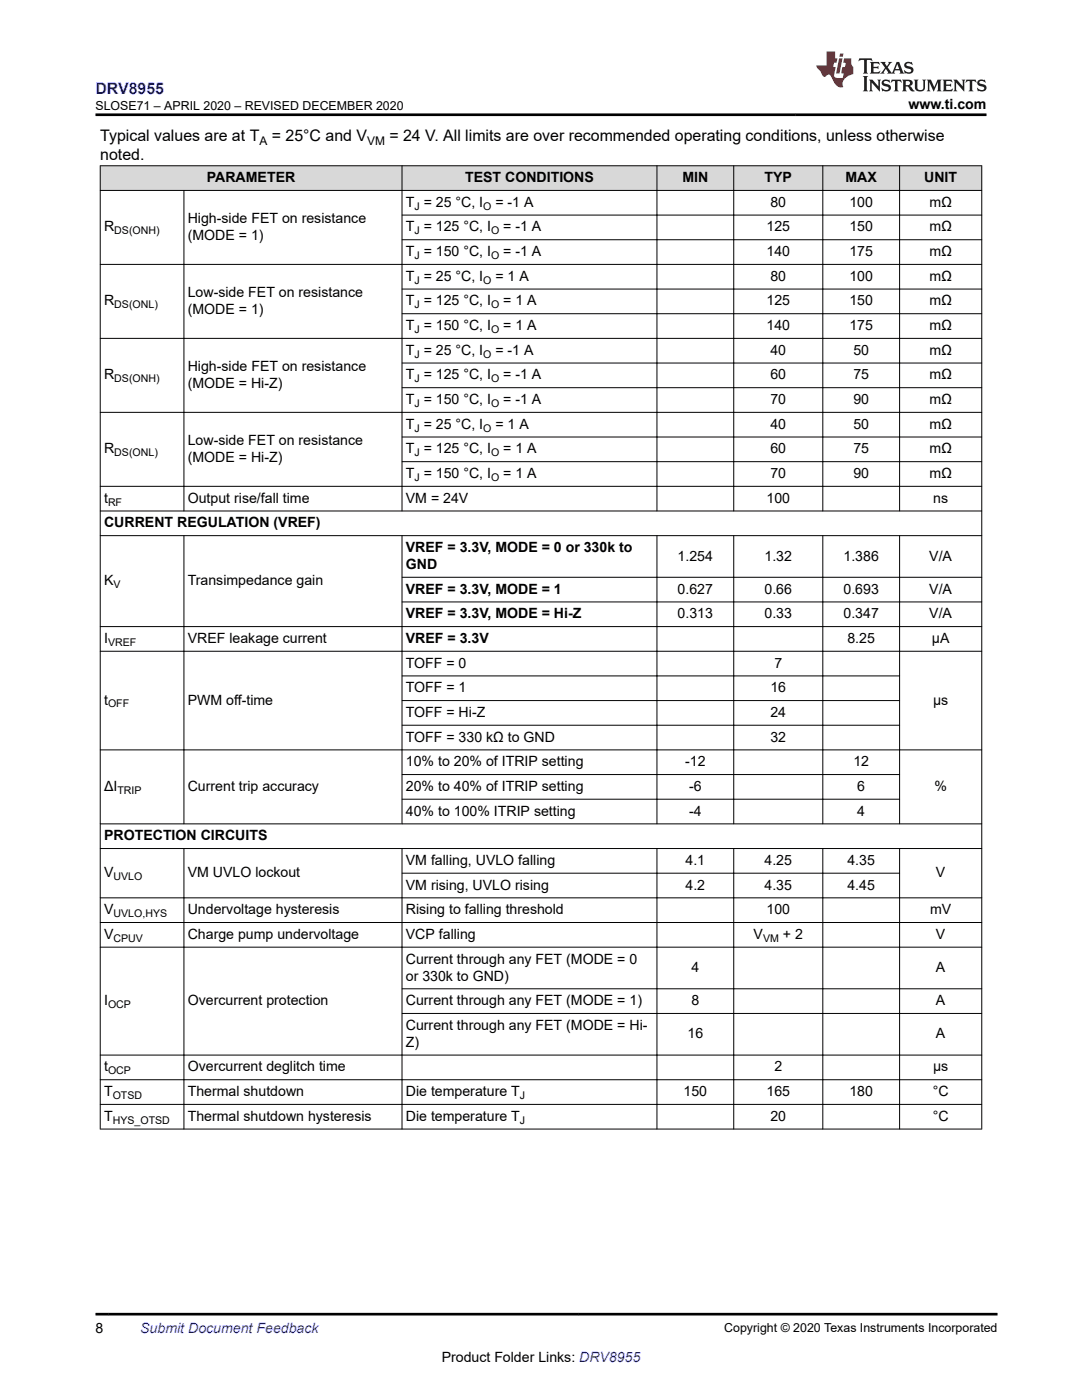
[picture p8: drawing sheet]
<svg xmlns="http://www.w3.org/2000/svg" width="216mm" height="279mm" viewBox="0 0 216 279" stroke-linecap="round" stroke-linejoin="round" font-family="sans-serif">
<defs><g id="words">
<text font-size="3.2" fill="#00f" x="19" y="18.7">DRV8955</text>
<g font-size="3.2">
<text x="20" y="28.2">Typical values are at T</text>
<text x="54.2" y="28.2">= 25°C and V</text>
<text x="77.7" y="28.2">= 24 V. All limits are over recommended operating conditions, unless otherwise</text>
<text x="20" y="32">noted.</text>
</g>
<g font-size="2.8">
<text x="181.3" y="21.8">www.ti.com</text>
<text x="41.3" y="36.4">PARAMETER</text>
<text x="81" y="41.3">T = 25 °C, I</text>
<text x="92.8" y="36.4">TEST CONDITIONS</text>
<text x="98.9" y="41.3">= -1 A</text>
<text x="136.2" y="36.4">MIN</text>
<text x="152.6" y="36.4">TYP</text>
<text x="153.7" y="41.3">80</text>
<text x="168.7" y="36.4">MAX</text>
<text x="169.5" y="41.3">100</text>
<text x="184.4" y="36.4">UNIT</text>
<text x="185.4" y="41.3">mΩ</text>
<text x="20.8" y="46.2">R</text>
<text x="37.5" y="44.5">High-side FET on resistance</text>
<text x="37.5" y="47.9">(MODE = 1)</text>
<text x="81" y="46.2">T = 125 °C, I</text>
<text x="100.4" y="46.2">= -1 A</text>
<text x="152.9" y="46.2">125</text>
<text x="169.5" y="46.2">150</text>
<text x="185.4" y="46.2">mΩ</text>
<text x="81" y="51.1">T = 150 °C, I</text>
<text x="100.4" y="51.1">= -1 A</text>
<text x="152.9" y="51.1">140</text>
<text x="169.5" y="51.1">175</text>
<text x="185.4" y="51.1">mΩ</text>
<text x="37.5" y="59.3">Low-side FET on resistance</text>
<text x="81" y="56">T = 25 °C, I</text>
<text x="98.9" y="56">= 1 A</text>
<text x="153.7" y="56">80</text>
<text x="169.5" y="56">100</text>
<text x="185.4" y="56">mΩ</text>
<text x="20.8" y="61">R</text>
<text x="37.5" y="62.7">(MODE = 1)</text>
<text x="81" y="61">T = 125 °C, I</text>
<text x="81" y="65.9">T = 150 °C, I</text>
<text x="100.4" y="61">= 1 A</text>
<text x="100.4" y="65.9">= 1 A</text>
<text x="152.9" y="61">125</text>
<text x="152.9" y="65.9">140</text>
<text x="169.5" y="61">150</text>
<text x="169.5" y="65.9">175</text>
<text x="185.4" y="61">mΩ</text>
<text x="185.4" y="65.9">mΩ</text>
<text x="81" y="70.8">T = 25 °C, I</text>
<text x="98.9" y="70.8">= -1 A</text>
<text x="153.7" y="70.8">40</text>
<text x="170.3" y="70.8">50</text>
<text x="185.4" y="70.8">mΩ</text>
<text x="20.8" y="75.7">R</text>
<text x="37.5" y="74">High-side FET on resistance</text>
<text x="37.5" y="77.4">(MODE = Hi-Z)</text>
<text x="81" y="75.7">T = 125 °C, I</text>
<text x="100.4" y="75.7">= -1 A</text>
<text x="153.7" y="75.7">60</text>
<text x="170.3" y="75.7">75</text>
<text x="185.4" y="75.7">mΩ</text>
<text x="81" y="80.6">T = 150 °C, I</text>
<text x="100.4" y="80.6">= -1 A</text>
<text x="153.7" y="80.6">70</text>
<text x="170.3" y="80.6">90</text>
<text x="185.4" y="80.6">mΩ</text>
<text x="37.5" y="88.8">Low-side FET on resistance</text>
<text x="81" y="85.6">T = 25 °C, I</text>
<text x="98.9" y="85.6">= 1 A</text>
<text x="153.7" y="85.6">40</text>
<text x="170.3" y="85.6">50</text>
<text x="185.4" y="85.6">mΩ</text>
<text x="20.8" y="90.5">R</text>
<text x="37.5" y="92.2">(MODE = Hi-Z)</text>
<text x="81" y="90.5">T = 125 °C, I</text>
<text x="81" y="95.4">T = 150 °C, I</text>
<text x="100.4" y="90.5">= 1 A</text>
<text x="100.4" y="95.4">= 1 A</text>
<text x="153.7" y="90.5">60</text>
<text x="153.7" y="95.4">70</text>
<text x="170.3" y="90.5">75</text>
<text x="170.3" y="95.4">90</text>
<text x="185.4" y="90.5">mΩ</text>
<text x="185.4" y="95.4">mΩ</text>
<text x="20.8" y="100.3">t</text>
<text x="37.5" y="100.3">Output rise/fall time</text>
<text x="81" y="100.3">VM = 24V</text>
<text x="152.9" y="100.3">100</text>
<text x="186.2" y="100.3">ns</text>
<text x="20.8" y="105.3">CURRENT REGULATION (VREF)</text>
<text x="81" y="110.2">VREF = 3.3V, MODE = 0 or 330k to</text>
<text x="81" y="113.6">GND</text>
<text x="135.2" y="111.9">1.254</text>
<text x="152.5" y="111.9">1.32</text>
<text x="168.3" y="111.9">1.386</text>
<text x="185.4" y="111.9">V/A</text>
<text x="20.8" y="116.8">K</text>
<text x="37.5" y="116.8">Transimpedance gain</text>
<text x="81" y="118.5">VREF = 3.3V, MODE = 1</text>
<text x="135.2" y="118.5">0.627</text>
<text x="152.5" y="118.5">0.66</text>
<text x="168.3" y="118.5">0.693</text>
<text x="185.4" y="118.5">V/A</text>
<text x="81" y="123.4">VREF = 3.3V, MODE = Hi-Z</text>
<text x="135.2" y="123.4">0.313</text>
<text x="152.5" y="123.4">0.33</text>
<text x="168.3" y="123.4">0.347</text>
<text x="185.4" y="123.4">V/A</text>
<text x="20.8" y="128.3">I</text>
<text x="37.5" y="128.3">VREF leakage current</text>
<text x="81" y="128.3">VREF = 3.3V</text>
<text x="169.1" y="128.3">8.25</text>
<text x="185.9" y="128.3">μA</text>
<text x="81" y="133.2">TOFF = 0</text>
<text x="154.5" y="133.2">7</text>
<text x="20.8" y="140.6">t</text>
<text x="37.5" y="140.6">PWM off-time</text>
<text x="81" y="138.2">TOFF = 1</text>
<text x="81" y="143.1">TOFF = Hi-Z</text>
<text x="153.7" y="138.2">16</text>
<text x="153.7" y="143.1">24</text>
<text x="186.2" y="140.6">μs</text>
<text x="81" y="148">TOFF = 330 kΩ to GND</text>
<text x="153.7" y="148">32</text>
<text x="81" y="152.9">10% to 20% of ITRIP setting</text>
<text x="136.7" y="152.9">-12</text>
<text x="170.3" y="152.9">12</text>
<text x="20.8" y="157.9">ΔI</text>
<text x="37.5" y="157.9">Current trip accuracy</text>
<text x="81" y="157.9">20% to 40% of ITRIP setting</text>
<text x="137.5" y="157.9">-6</text>
<text x="171.1" y="157.9">6</text>
<text x="186.4" y="157.9">%</text>
<text x="20.8" y="167.7">PROTECTION CIRCUITS</text>
<text x="81" y="162.8">40% to 100% ITRIP setting</text>
<text x="137.5" y="162.8">-4</text>
<text x="171.1" y="162.8">4</text>
<text x="81" y="172.6">VM falling, UVLO falling</text>
<text x="136.8" y="172.6">4.1</text>
<text x="152.6" y="172.6">4.25</text>
<text x="169.1" y="172.6">4.35</text>
<text x="20.8" y="175.1">V</text>
<text x="37.5" y="175.1">VM UVLO lockout</text>
<text x="81" y="177.5">VM rising, UVLO rising</text>
<text x="136.8" y="177.5">4.2</text>
<text x="152.6" y="177.5">4.35</text>
<text x="169.1" y="177.5">4.45</text>
<text x="186.8" y="175.1">V</text>
<text x="20.8" y="182.5">V</text>
<text x="37.5" y="182.5">Undervoltage hysteresis</text>
<text x="81" y="182.5">Rising to falling threshold</text>
<text x="152.9" y="182.5">100</text>
<text x="185.6" y="182.5">mV</text>
<text x="20.8" y="187.4">V</text>
<text x="37.5" y="187.4">Charge pump undervoltage</text>
<text x="81" y="187.4">VCP falling</text>
<text x="150.4" y="187.4">V</text>
<text x="156.2" y="187.4">+ 2</text>
<text x="186.8" y="187.4">V</text>
<text x="81" y="192.3">Current through any FET (MODE = 0</text>
<text x="81" y="195.7">or 330k to GND)</text>
<text x="138" y="194">4</text>
<text x="186.8" y="194">A</text>
<text x="20.8" y="200.6">I</text>
<text x="37.5" y="200.6">Overcurrent protection</text>
<text x="81" y="200.6">Current through any FET (MODE = 1)</text>
<text x="138" y="200.6">8</text>
<text x="186.8" y="200.6">A</text>
<text x="81" y="205.5">Current through any FET (MODE = Hi-</text>
<text x="81" y="208.9">Z)</text>
<text x="137.2" y="207.2">16</text>
<text x="186.8" y="207.2">A</text>
<text x="20.8" y="213.8">t</text>
<text x="37.5" y="213.8">Overcurrent deglitch time</text>
<text x="154.5" y="213.8">2</text>
<text x="186.2" y="213.8">μs</text>
<text x="20.8" y="218.8">T</text>
<text x="37.5" y="218.8">Thermal shutdown</text>
<text x="81" y="218.8">Die temperature T</text>
<text x="136.4" y="218.8">150</text>
<text x="152.9" y="218.8">165</text>
<text x="169.5" y="218.8">180</text>
<text x="186.1" y="218.8">°C</text>
<text x="20.8" y="223.7">T</text>
<text x="37.5" y="223.7">Thermal shutdown hysteresis</text>
<text x="81" y="223.7">Die temperature T</text>
<text x="153.7" y="223.7">20</text>
<text x="186.1" y="223.7">°C</text>
<text x="19" y="266.1">8</text>
<text x="88.1" y="271.7">Product Folder Links: DRV8955</text>
</g>
<text font-size="2.8" fill="#00f" x="28" y="266.1">Submit Document Feedback</text>
<g font-size="2.5">
<text x="19.1" y="21.9">SLOSE71 – APRIL 2020 – REVISED DECEMBER 2020</text>
<text x="144.5" y="265.8">Copyright © 2020 Texas Instruments Incorporated</text>
</g>
<g font-size="2.4">
<text x="51.8" y="28.9">A</text>
<text x="73.2" y="28.9">VM</text>
</g>
<g font-size="2.1">
<text x="82.7" y="41.8">J</text>
<text x="96.4" y="41.8">O</text>
<text x="22.8" y="46.8">DS(ONH)</text>
<text x="82.7" y="46.8">J</text>
<text x="98" y="46.8">O</text>
<text x="82.7" y="51.7">J</text>
<text x="98" y="51.7">O</text>
<text x="82.7" y="56.6">J</text>
<text x="96.4" y="56.6">O</text>
<text x="22.8" y="61.5">DS(ONL)</text>
<text x="82.7" y="61.5">J</text>
<text x="98" y="61.5">O</text>
<text x="82.7" y="71.4">J</text>
<text x="82.7" y="66.4">J</text>
<text x="96.4" y="71.4">O</text>
<text x="98" y="66.4">O</text>
<text x="22.8" y="76.3">DS(ONH)</text>
<text x="82.7" y="76.3">J</text>
<text x="98" y="76.3">O</text>
<text x="82.7" y="81.2">J</text>
<text x="98" y="81.2">O</text>
<text x="82.7" y="86.1">J</text>
<text x="96.4" y="86.1">O</text>
<text x="22.8" y="91.1">DS(ONL)</text>
<text x="82.7" y="91.1">J</text>
<text x="82.7" y="96">J</text>
<text x="98" y="91.1">O</text>
<text x="98" y="96">O</text>
<text x="21.6" y="100.9">RF</text>
<text x="22.6" y="117.4">V</text>
<text x="21.6" y="128.9">VREF</text>
<text x="21.6" y="141.2">OFF</text>
<text x="23.4" y="158.4">TRIP</text>
<text x="22.6" y="175.6">UVLO</text>
<text x="22.7" y="183">UVLO,HYS</text>
<text x="22.6" y="187.9">CPUV</text>
<text x="152.3" y="187.9">VM</text>
<text x="21.6" y="201.2">OCP</text>
<text x="21.6" y="214.4">OCP</text>
<text x="22.5" y="219.3">OTSD</text>
<text x="103.7" y="219.3">J</text>
<text x="22.5" y="224.2">HYS_OTSD</text>
<text x="103.7" y="224.2">J</text>
</g>
</g></defs>
<g fill="#d8d8d8">
<path d="M20 33.1h175.9v4.9h-175.9z" fill-rule="evenodd"/>
<path d="M20.1 33.1h60.1v4.8h-60.1z" fill-rule="evenodd"/>
<path d="M80.3 33.1h50.7v4.8h-50.7z" fill-rule="evenodd"/>
<path d="M131.1 33.1h15.2v4.8h-15.2z" fill-rule="evenodd"/>
<path d="M146.5 33.1h17.6v4.8h-17.6z" fill-rule="evenodd"/>
<path d="M164.2 33.1h15.2v4.8h-15.2z" fill-rule="evenodd"/>
<path d="M179.6 33.1h16.2v4.8h-16.2z" fill-rule="evenodd"/>
</g>
<g fill="none" stroke="#000" stroke-width=".2">
<path d="M19.9 33.1h176.1M19.9 38h176.1M20 33v192.4M36.7 37.9v64.1M80.2 33v69M131.1 33v69M146.4 33v69M164.2 33v69M179.5 33v69M195.9 33v192.4M19.9 52.8h176.1M80.2 42.9h115.8"/>
<path d="M80.2 47.8h115.8M80.2 57.7h115.8M80.2 62.6h115.8M80.2 72.5h115.8M80.2 77.4h115.8M196 67.5h-176.1M19.9 97.1h176.1M80.2 87.2h115.8M80.2 92.1h115.8M196 82.3h-176.1M19.9 102h176.1M19.9 106.9h176.1"/>
<path d="M36.7 106.8v57.7M80.2 115.2h115.8M80.2 106.8v57.7M131.1 106.8v57.7M146.4 106.8v57.7M164.2 106.8v57.7M179.5 106.8v57.7M19.9 130h176.1M80.2 120.1h115.8M80.2 134.9h99.4M80.2 139.8h99.4M196 125.1h-176.1"/>
<path d="M19.9 149.7h176.1M80.2 144.7h99.4M80.2 154.6h99.4M80.2 159.5h99.4M19.9 164.4h176.1M19.9 169.3h176.1M19.9 179.2h176.1M36.7 169.3v56.1M80.2 174.3h99.4M80.2 169.3v56.1M131.1 169.3v56.1M146.4 169.3v56.1"/>
<path d="M164.2 169.3v56.1M179.5 169.3v56.1M19.9 184.1h176.1M19.9 189h176.1M80.2 197.3h115.8M19.9 210.6h176.1M19.9 215.5h176.1M80.2 202.3h115.8M19.9 220.4h176.1M19.9 225.3h176.1"/>
</g>
<path d="M171.5 11.6l-.2 .6 .5-.2h.6v.1v2.2l-.2 .4h1l-.2-.4v-2.2v-.1h.5l.6 .2-.2-.6zM173.6 12.4l.2 .3v1.6l-.2 .4h1.9l.1-.6a1.08 1.08 0 0 1-1.3 .2v-.7h.6l.4 .2v-.7l-.4 .2h-.6v-.5l.2-.2a1 1 0 0 1 1 .3l-.1-.5zM175.7 12.4l.9 1.1-1 1.2h.9l-.2-.2 .5-.8 .4 .8-.2 .2h1.6l-.2-.2 .2-.5h.9l.1 .5-.1 .2h.9l-.2-.4-.8-1.9h-.5l-.9 2.1-.9-1.1 .9-1h-.8l.2 .2-.4 .6-.4-.6 .2-.2zM179 12.8l.4 1h-.7zM180.7 12.5a.65 .65 0 0 0-.2 .7 .65 .65 0 0 0 .6 .5l.6 .1 .1 .3a.79 .79 0 0 1-.7 .4 .79 .79 0 0 1-.7-.5l.1 .7 .2-.1a.93 .93 0 0 0 1.1 0 .93 .93 0 0 0 .4-.9 1.46 1.46 0 0 0-1.2-.6l-.1-.3a1.09 1.09 0 0 1 1.2 .2l-.2-.6-.1 .1-.5-.2zM172.2 15.2l.2 .4v2.2l-.2 .4h1l-.2-.4v-2.2l.2-.4zM173.4 15.9l.2 .4v1.5l-.2 .4h.8l-.3-.4 .1-1.3 1.6 1.8v-2l.2-.4h-.7l.1 .2 .1 1.1-1.2-1.3zM176.2 16a.65 .65 0 0 0-.2 .8 .65 .65 0 0 0 .6 .4l.6 .2 .1 .2a.79 .79 0 0 1-.7 .4 .79 .79 0 0 1-.7-.5l.1 .7 .2-.1a.93 .93 0 0 0 1.1 .1 .93 .93 0 0 0 .4-1 1.46 1.46 0 0 0-1.2-.5l-.1-.4a1.09 1.09 0 0 1 1.2 .2l-.1-.6-.2 .1-.5-.1zM177.9 15.9l-.1 .6a.63 .63 0 0 1 .8-.3v1.6l-.3 .4h1l-.2-.4v-1.6a.66 .66 0 0 1 .8 .3l-.1-.6zM180 15.9l.2 .4v1.5l-.2 .4h1l-.2-.2-.1-.7h.5l.1 .2a.79 .79 0 0 0 1.2 .6l-1-.9a.61 .61 0 0 0 .6-.6 .61 .61 0 0 0-.5-.7zM180.8 16.2h.1a.47 .47 0 0 1 .5 .1 .47 .47 0 0 1 .1 .5l-.1 .1-.7 .1zM182.3 15.9l.2 .2a2.27 2.27 0 0 0 .4 2 1.04 1.04 0 0 0 1.7-.7v-1.3l.2-.2h-.8l.2 .4v1.1a.6 .6 0 0 1-.6 .6 .6 .6 0 0 1-.6-.6v-1.1l.3-.4zM184.9 15.9l.2 .4v1.5l-.2 .4h.8l-.3-.4v-1.4l.9 1.9 .9-1.9v1.4l-.3 .4h1l-.2-.4v-1.5l.2-.4h-.8l-.7 1.5-.6-1.5zM188.1 15.9l.2 .4v1.5l-.2 .4h1.9l.1-.6a1.09 1.09 0 0 1-1.3 .2v-.7h.6l.4 .2v-.6l-.4 .2h-.6v-.6l.2-.1a1.01 1.01 0 0 1 1 .3l-.1-.6zM190.2 15.9l.3 .4v1.5l-.3 .4h.8l-.2-.4v-1.3l1.6 1.8v-2l.2-.4h-.7l.2 .2v1.1l-1.2-1.3zM192.8 15.9l-.1 .6a.63 .63 0 0 1 .8-.3v1.6l-.3 .4h1l-.2-.4v-1.6a.66 .66 0 0 1 .8 .3l-.1-.6zM195.2 16a.65 .65 0 0 0-.2 .8 .65 .65 0 0 0 .6 .4l.6 .2 .2 .2a.79 .79 0 0 1-.7 .4 .79 .79 0 0 1-.7-.5l.1 .7 .2-.1a.93 .93 0 0 0 1 .1 .93 .93 0 0 0 .5-1 1.46 1.46 0 0 0-1.3-.5v-.4a1.09 1.09 0 0 1 1.2 .2l-.2-.6-.2 .1-.5-.1z" fill="#231f20"/>
<path d="M164.9 10.3v2.7h-2l.1 .4 .8 1a.95 .95 0 0 0 1 .9 .59 .59 0 0 1 .5-.4 .59 .59 0 0 1 .5 .3l.4 .8a1.59 1.59 0 0 0 2.1 1.4 1.61 1.61 0 0 1 1-2.3l1-.3-.1-1.5a1.59 1.59 0 0 1-.3-1.7h-1.5l-.2 .9h.6l-.2 .9h-.5l-.2 .9v.3l.4 .1-.1 .9h-.7a.73 .73 0 0 1-1-.7l.3-1.5h-.5l.1-.9h.5l.2-.9h-.5v-1.3zM167.4 11.6l-.6 3.1h.7l.6-3.1zM167.6 10.7l-.1 .6h.7l.1-.6z" fill="#ed1c24"/>
<path d="M19 22.9h177.8M19 262.3h180" fill="none" stroke="#000" stroke-width=".53"/>
<use href="#words"/>
</svg>
